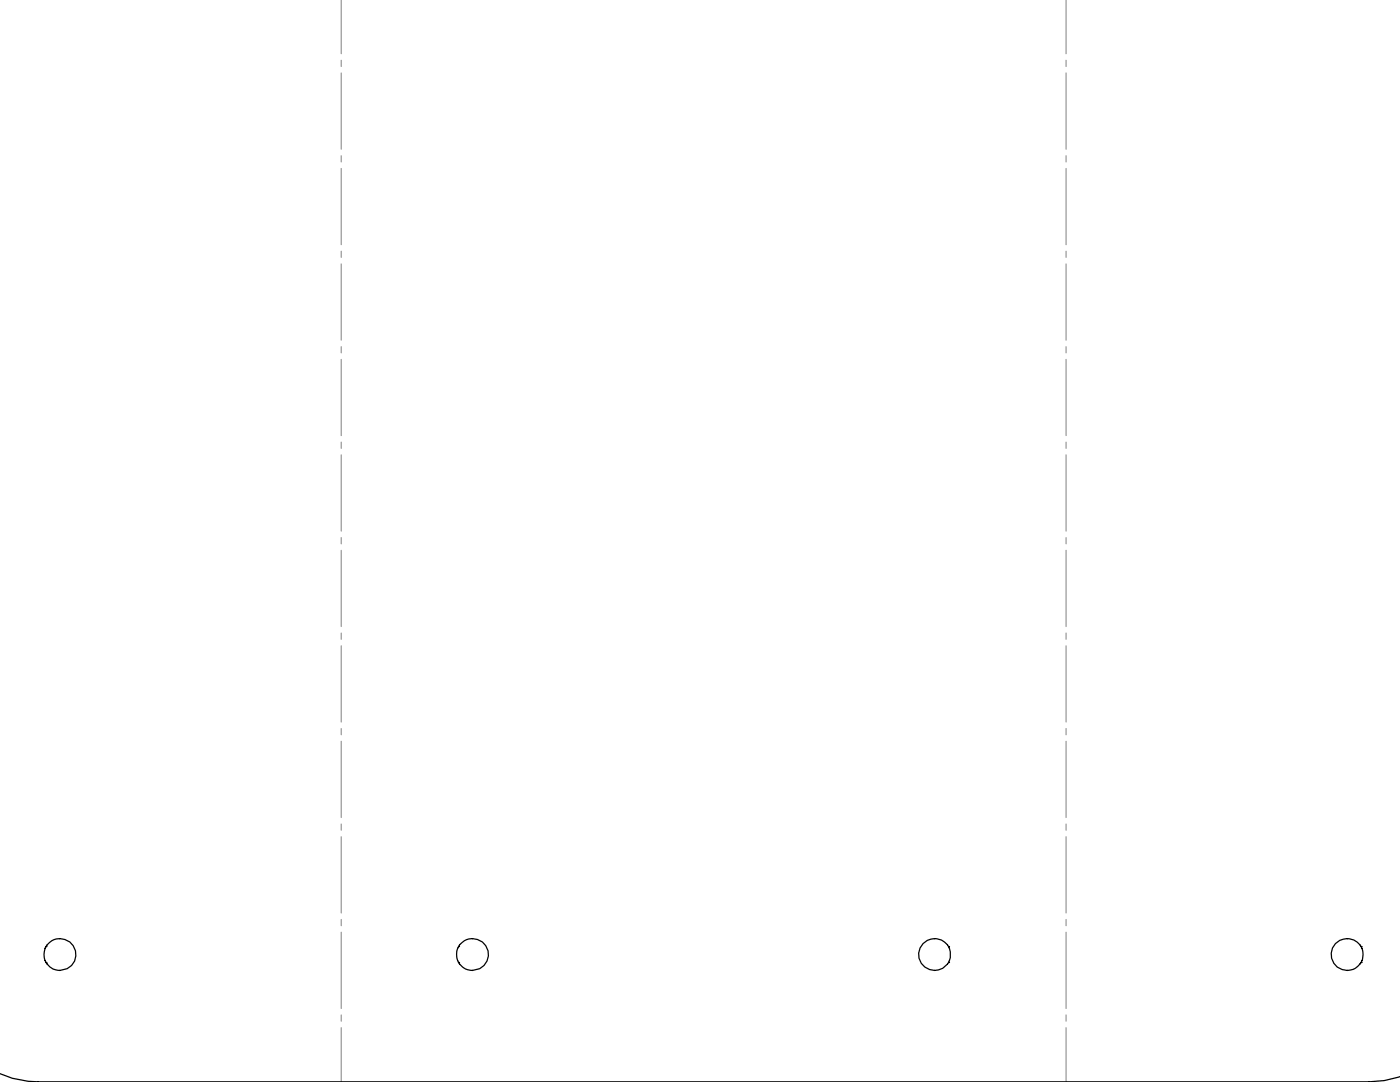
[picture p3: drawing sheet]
<svg xmlns="http://www.w3.org/2000/svg" width="279mm" height="216mm" viewBox="0 0 279 216" stroke-linecap="round" stroke-linejoin="round" font-family="sans-serif">
<path d="M68.1 0v215.8M212.8 215.8v-215.9" fill="none" stroke="#808080" stroke-width=".2" stroke-dasharray="15.2 1.3 1.3 1.3" stroke-dashoffset="4.4"/>
<g fill="none" stroke="#000" stroke-width=".25">
<path d="M9.2 192.1h.1M9.2 188.9a3.2 3.2 0 0 1 4.8-.9 3.2 3.2 0 0 1 0 4.9 3.2 3.2 0 0 1-4.8-.8M9.2 188.9h.1M9.2 188.9a3.4 3.4 0 0 0 0 3.2M91.5 192.1h.1M91.5 188.9a3.2 3.2 0 0 1 4.8-.9 3.2 3.2 0 0 1 0 4.9 3.2 3.2 0 0 1-4.8-.8M91.5 188.9h.1M91.5 188.9a3.4 3.4 0 0 0 0 3.2M189.3 188.9a3.2 3.2 0 0 0-4.8-.9 3.2 3.2 0 0 0 0 4.9 3.2 3.2 0 0 0 4.8-.8M189.3 192.1h.1M189.3 188.9a3.4 3.4 0 0 1 0 3.2M189.3 188.9h.1"/>
<path d="M268.9 187.3a3.2 3.2 0 0 0-3.2 3.2 3.2 3.2 0 0 0 3.2 3.1M268.9 193.6h.1M268.9 187.3h.1M268.9 187.3a3.2 3.2 0 0 1 2.7 1.6M271.6 192.1l-.2 .3a2.99 2.99 0 0 1-2.5 1.2M271.6 192.1h.1M271.6 188.9a3.4 3.4 0 0 1 0 3.2M271.6 188.9h.1M0 214.2l2.5 1 3.1 .6 2 .1h265.6l3.1-.3 3.1-.8"/>
</g>
</svg>
